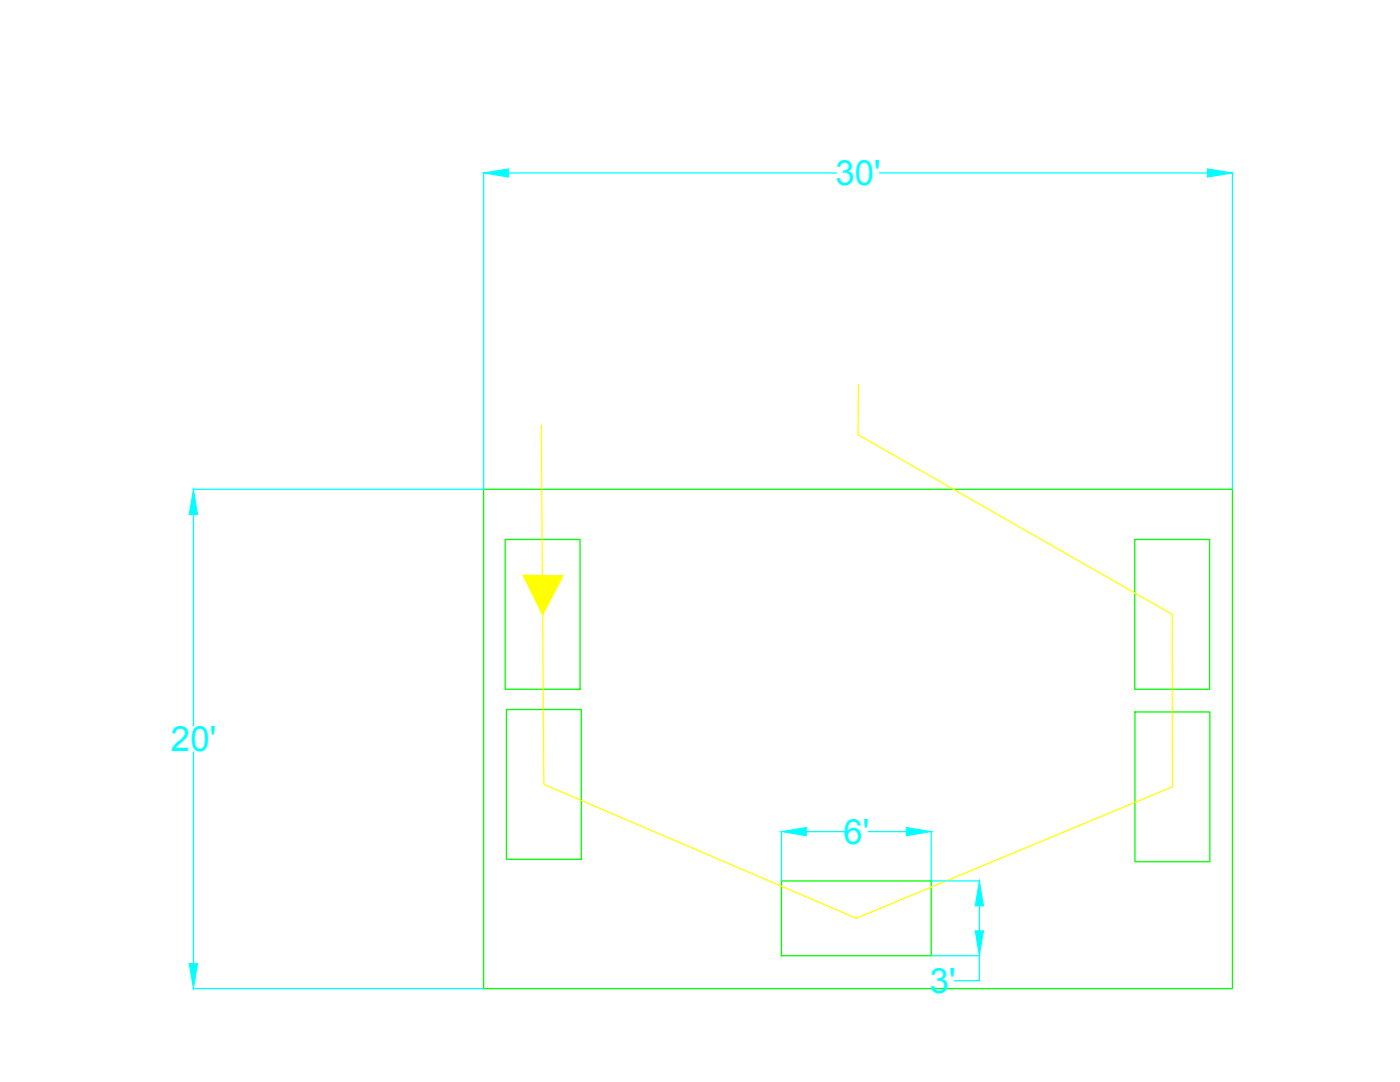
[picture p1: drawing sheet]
<svg xmlns="http://www.w3.org/2000/svg" width="279mm" height="216mm" viewBox="0 0 279 216" stroke-linecap="round" stroke-linejoin="round" font-family="sans-serif">
<defs><g id="words">
<g font-size="7" fill="#0ff">
<text x="166.7" y="37">30'</text>
<text x="34.1" y="149.9">20'</text>
<text x="168.3" y="168.4">6'</text>
<text x="185.6" y="198.1">3'</text>
</g>
</g></defs>
<!-- layer: 01_Equipment -->
<path d="M96.5 97.6h149.5v99.7h-149.5zM100.8 107.6h15v29.9h-15zM226.5 107.6h14.9v29.9h-14.9zM101.1 141.6h14.9v29.9h-14.9zM226.5 142.1h14.9v29.9h-14.9zM156 175.8h29.8v14.9h-29.8z" fill="none" stroke="#0f0" stroke-width=".25"/>
<!-- layer: 02_Process_Flow -->
<path d="M171.3 76.7l-.1 10 62.7 35.9 .1 34.4-63.1 26.2-62.4-26.7-.2-33.9-3.9-7.8M108 84.9l.3 37.7 4-7.7M171.2 86.7h.1" fill="none" stroke="#ff0" stroke-width=".25"/>
<!-- layer: 03_Dimensions -->
<g fill="none" stroke="#0ff" stroke-width=".25">
<path d="M96.5 34.5v63.1M101.5 34.5h65.5M175.5 34.5h65.5M246 34.5v63.1M38.5 97.6h58M38.6 102.6v42.3M38.6 150v42.3M156 165.9v9.8M160.9 165.9h7.7M173.2 165.9h7.7M185.8 165.9v9.8M185.9 175.8h9.6"/>
<path d="M38.5 197.3h58M185.9 190.7h9.6M195.5 190.7v5h-5M195.5 180.8v4.9"/>
</g>
<g fill="#0ff" stroke="#0ff" stroke-width=".2">
<path d="M96.5 34.5l5-.8v1.6z"/>
<path d="M241 33.7l5 .8-5 .8z"/>
<path d="M38.6 97.6l.8 5h-1.6z"/>
<path d="M37.8 192.3h1.6l-.8 5z"/>
<path d="M156 165.9l4.9-.8v1.7z"/>
<path d="M180.9 165.1l4.9 .8-4.9 .9z"/>
<path d="M195.5 175.8l.8 5h-1.7z"/>
<path d="M194.6 185.7h1.7l-.8 5z"/>
</g>
<!-- layer: 02_Process_Flow -->
<path d="M104.4 114.8l7.9 .1-4 7.7z" fill="#ff0" stroke="#ff0" stroke-width=".2"/>
<use href="#words"/>
</svg>
